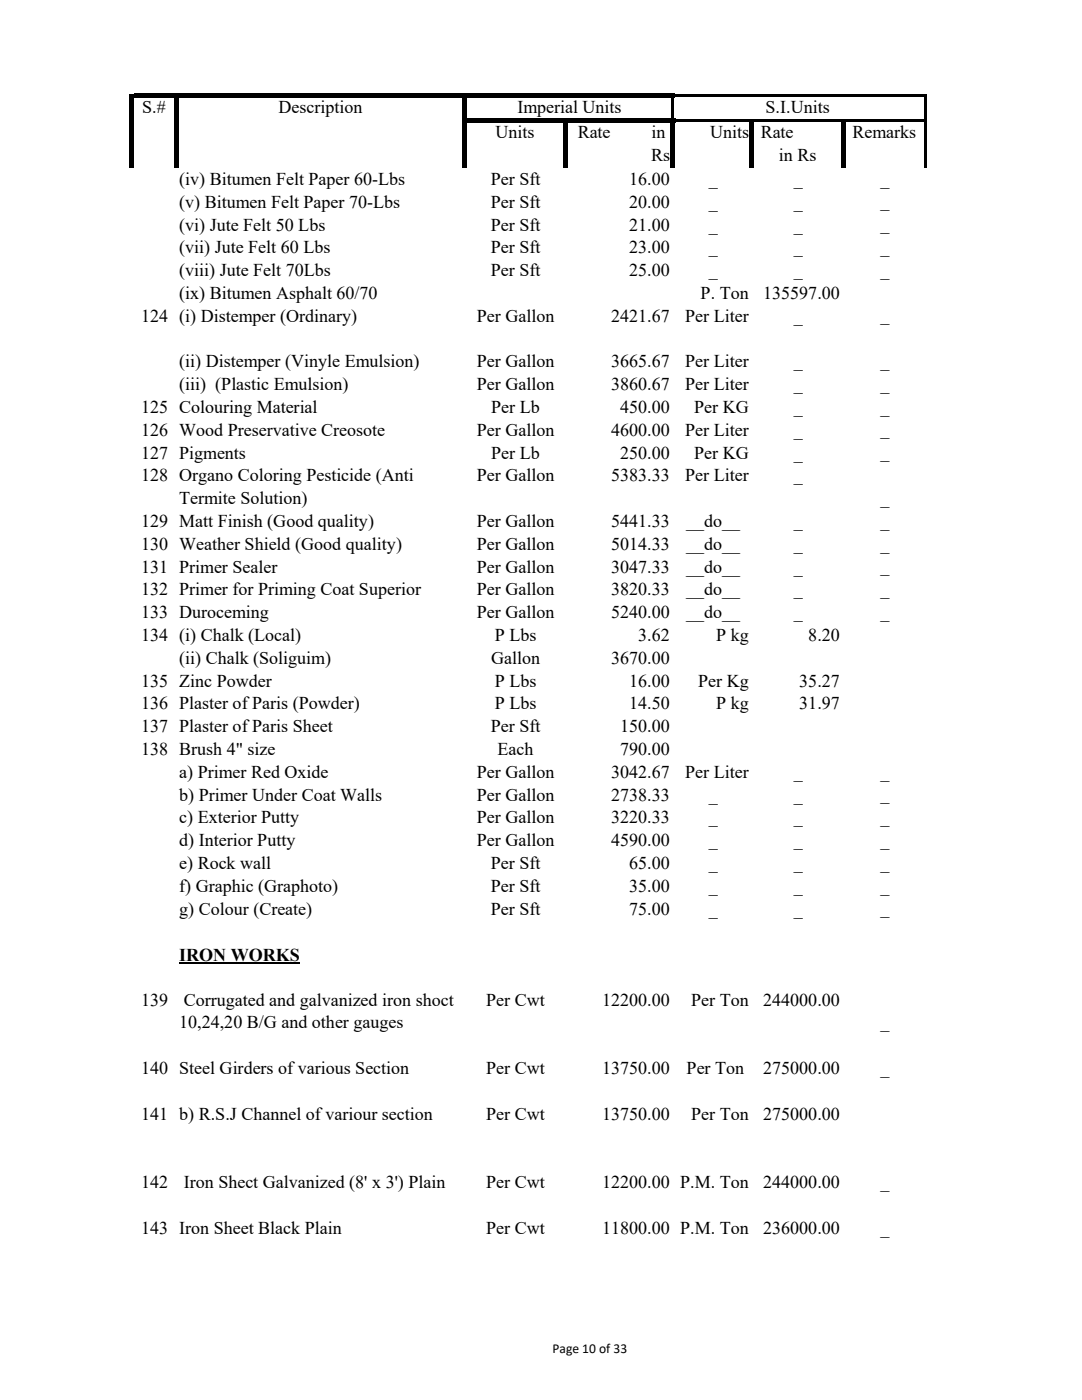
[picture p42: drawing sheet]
<svg xmlns="http://www.w3.org/2000/svg" width="216mm" height="279mm" viewBox="0 0 216 279" stroke-linecap="round" stroke-linejoin="round" font-family="sans-serif">
<defs><g id="words">
<g font-size="3.6">
<text x="28.4" y="22.6">S.#</text>
<text x="55.6" y="22.6">Description</text>
<text x="103.2" y="22.6">Imperial Units</text>
<text x="152.8" y="22.6">S.I.Units</text>
<text x="98.9" y="27.6">Units</text>
<text x="115.3" y="27.6">Rate</text>
<text x="130" y="27.6">in</text>
<text x="141.7" y="27.6">Units</text>
<text x="151.8" y="27.6">Rate</text>
<text x="170.1" y="27.6">Remarks</text>
<text x="129.9" y="32.1">Rs</text>
<text x="155.4" y="32.1">in Rs</text>
<text x="35.8" y="36.9">(iv) Bitumen Felt Paper 60-Lbs</text>
<text x="35.8" y="41.5">(v) Bitumen Felt Paper 70-Lbs</text>
<text x="97.9" y="36.9">Per Sft</text>
<text x="97.9" y="41.5">Per Sft</text>
<text x="125.6" y="36.9">16.00</text>
<text x="125.6" y="41.5">20.00</text>
<text x="141.4" y="36.9">_</text>
<text x="141.4" y="41.5">_</text>
<text x="158.4" y="36.9">_</text>
<text x="158.4" y="41.5">_</text>
<text x="175.7" y="36.9">_</text>
<text x="175.7" y="41.4">_</text>
<text x="35.8" y="46">(vi) Jute Felt 50 Lbs</text>
<text x="97.9" y="46">Per Sft</text>
<text x="125.6" y="46">21.00</text>
<text x="141.4" y="46">_</text>
<text x="158.4" y="46">_</text>
<text x="175.7" y="46">_</text>
<text x="35.8" y="50.6">(vii) Jute Felt 60 Lbs</text>
<text x="97.9" y="50.6">Per Sft</text>
<text x="125.6" y="50.6">23.00</text>
<text x="141.4" y="50.6">_</text>
<text x="158.4" y="50.6">_</text>
<text x="175.7" y="50.5">_</text>
<text x="35.8" y="55.1">(viii) Jute Felt 70Lbs</text>
<text x="35.8" y="59.7">(ix) Bitumen Asphalt 60/70</text>
<text x="97.9" y="55.1">Per Sft</text>
<text x="125.6" y="55.1">25.00</text>
<text x="139.8" y="59.7">P. Ton</text>
<text x="141.4" y="55.1">_</text>
<text x="152.3" y="59.7">135597.00</text>
<text x="158.4" y="55.1">_</text>
<text x="175.7" y="55.1">_</text>
<text x="28.2" y="64.2">124 (i) Distemper (Ordinary)</text>
<text x="95.1" y="64.2">Per Gallon</text>
<text x="122" y="64.2">2421.67</text>
<text x="136.7" y="64.2">Per Liter</text>
<text x="158.4" y="64.2">_</text>
<text x="175.7" y="64.2">_</text>
<text x="35.8" y="73.3">(ii) Distemper (Vinyle Emulsion)</text>
<text x="35.8" y="77.9">(iii) (Plastic Emulsion)</text>
<text x="95.1" y="73.3">Per Gallon</text>
<text x="95.1" y="77.9">Per Gallon</text>
<text x="122" y="73.3">3665.67</text>
<text x="122" y="77.9">3860.67</text>
<text x="136.7" y="73.3">Per Liter</text>
<text x="136.7" y="77.9">Per Liter</text>
<text x="158.4" y="73.3">_</text>
<text x="158.4" y="77.9">_</text>
<text x="175.7" y="73.3">_</text>
<text x="175.7" y="77.8">_</text>
<text x="28.2" y="82.4">125 Colouring Material</text>
<text x="98" y="82.4">Per Lb</text>
<text x="123.8" y="82.4">450.00</text>
<text x="138.5" y="82.4">Per KG</text>
<text x="158.4" y="82.4">_</text>
<text x="175.7" y="82.4">_</text>
<text x="28.2" y="87">126 Wood Preservative Creosote</text>
<text x="95.1" y="87">Per Gallon</text>
<text x="122" y="87">4600.00</text>
<text x="136.7" y="87">Per Liter</text>
<text x="158.4" y="87">_</text>
<text x="175.7" y="86.9">_</text>
<text x="28.2" y="91.5">127 Pigments</text>
<text x="98" y="91.5">Per Lb</text>
<text x="123.8" y="91.5">250.00</text>
<text x="138.5" y="91.5">Per KG</text>
<text x="158.4" y="91.5">_</text>
<text x="175.7" y="91.5">_</text>
<text x="28.2" y="96.1">128 Organo Coloring Pesticide (Anti</text>
<text x="35.8" y="100.6">Termite Solution)</text>
<text x="95.1" y="96.1">Per Gallon</text>
<text x="122" y="96.1">5383.33</text>
<text x="136.7" y="96.1">Per Liter</text>
<text x="158.4" y="96.1">_</text>
<text x="175.7" y="100.6">_</text>
<text x="28.2" y="105.2">129 Matt Finish (Good quality)</text>
<text x="95.1" y="105.2">Per Gallon</text>
<text x="122" y="105.2">5441.33</text>
<text x="136.9" y="105.2">__do__</text>
<text x="158.4" y="105.2">_</text>
<text x="175.7" y="105.1">_</text>
<text x="28.2" y="109.7">130 Weather Shield (Good quality)</text>
<text x="95.1" y="109.7">Per Gallon</text>
<text x="122" y="109.7">5014.33</text>
<text x="136.9" y="109.7">__do__</text>
<text x="158.4" y="109.7">_</text>
<text x="175.7" y="109.7">_</text>
<text x="28.2" y="118.8">132 Primer for Priming Coat Superior</text>
<text x="28.2" y="114.3">131 Primer Sealer</text>
<text x="95.1" y="118.8">Per Gallon</text>
<text x="95.1" y="114.3">Per Gallon</text>
<text x="122" y="118.8">3820.33</text>
<text x="122" y="114.3">3047.33</text>
<text x="136.9" y="118.8">__do__</text>
<text x="136.9" y="114.3">__do__</text>
<text x="158.4" y="118.8">_</text>
<text x="158.4" y="114.3">_</text>
<text x="175.7" y="118.8">_</text>
<text x="175.7" y="114.2">_</text>
<text x="28.2" y="123.4">133 Duroceming</text>
<text x="95.1" y="123.4">Per Gallon</text>
<text x="122" y="123.4">5240.00</text>
<text x="136.9" y="123.4">__do__</text>
<text x="158.4" y="123.4">_</text>
<text x="175.7" y="123.3">_</text>
<text x="28.2" y="127.9">134 (i) Chalk (Local)</text>
<text x="98.7" y="127.9">P Lbs</text>
<text x="127.4" y="127.9">3.62</text>
<text x="142.9" y="127.9">P kg</text>
<text x="161.3" y="127.9">8.20</text>
<text x="28.2" y="137">135 Zinc Powder</text>
<text x="35.8" y="132.5">(ii) Chalk (Soliguim)</text>
<text x="98" y="132.5">Gallon</text>
<text x="98.7" y="137">P Lbs</text>
<text x="122" y="132.5">3670.00</text>
<text x="125.6" y="137">16.00</text>
<text x="139.3" y="137">Per Kg</text>
<text x="159.5" y="137">35.27</text>
<text x="28.2" y="141.6">136 Plaster of Paris (Powder)</text>
<text x="98.7" y="141.6">P Lbs</text>
<text x="125.6" y="141.6">14.50</text>
<text x="142.9" y="141.6">P kg</text>
<text x="159.5" y="141.6">31.97</text>
<text x="28.2" y="146.1">137 Plaster of Paris Sheet</text>
<text x="97.9" y="146.1">Per Sft</text>
<text x="123.8" y="146.1">150.00</text>
<text x="28.2" y="150.7">138 Brush 4&quot; size</text>
<text x="35.8" y="155.2">a) Primer Red Oxide</text>
<text x="95.1" y="155.2">Per Gallon</text>
<text x="99.3" y="150.7">Each</text>
<text x="122" y="155.2">3042.67</text>
<text x="123.8" y="150.7">790.00</text>
<text x="136.7" y="155.2">Per Liter</text>
<text x="158.4" y="155.2">_</text>
<text x="175.7" y="155.2">_</text>
<text x="35.8" y="159.8">b) Primer Under Coat Walls</text>
<text x="95.1" y="159.8">Per Gallon</text>
<text x="122" y="159.8">2738.33</text>
<text x="141.4" y="159.8">_</text>
<text x="158.4" y="159.8">_</text>
<text x="175.7" y="159.7">_</text>
<text x="35.8" y="164.3">c) Exterior Putty</text>
<text x="95.1" y="164.3">Per Gallon</text>
<text x="122" y="164.3">3220.33</text>
<text x="141.4" y="164.3">_</text>
<text x="158.4" y="164.3">_</text>
<text x="175.7" y="164.3">_</text>
<text x="35.8" y="168.9">d) Interior Putty</text>
<text x="35.8" y="173.4">e) Rock wall</text>
<text x="95.1" y="168.9">Per Gallon</text>
<text x="97.9" y="173.4">Per Sft</text>
<text x="122" y="168.9">4590.00</text>
<text x="125.6" y="173.4">65.00</text>
<text x="141.4" y="168.9">_</text>
<text x="141.4" y="173.4">_</text>
<text x="158.4" y="168.9">_</text>
<text x="158.4" y="173.4">_</text>
<text x="175.7" y="168.8">_</text>
<text x="175.7" y="173.4">_</text>
<text x="35.8" y="178">f) Graphic (Graphoto)</text>
<text x="97.9" y="178">Per Sft</text>
<text x="125.6" y="178">35.00</text>
<text x="141.4" y="178">_</text>
<text x="158.4" y="178">_</text>
<text x="175.7" y="177.9">_</text>
<text x="35.8" y="182.5">g) Colour (Create)</text>
<text x="97.9" y="182.5">Per Sft</text>
<text x="125.6" y="182.5">75.00</text>
<text x="141.4" y="182.5">_</text>
<text x="158.4" y="182.5">_</text>
<text x="175.7" y="182.5">_</text>
<text x="35.8" y="191.7">IRON WORKS</text>
<text x="28.2" y="200.7">139</text>
<text x="36.7" y="200.7">Corrugated and galvanized iron shoct</text>
<text x="97" y="200.7">Per Cwt</text>
<text x="120.2" y="200.7">12200.00</text>
<text x="137.9" y="200.7">Per Ton</text>
<text x="152.3" y="200.7">244000.00</text>
<text x="35.8" y="205.2">10,24,20 B/G and other gauges</text>
<text x="175.7" y="205.2">_</text>
<text x="28.2" y="214.4">140 Steel Girders of various Section</text>
<text x="97" y="214.4">Per Cwt</text>
<text x="120.2" y="214.4">13750.00</text>
<text x="137" y="214.4">Per Ton</text>
<text x="152.3" y="214.4">275000.00</text>
<text x="175.7" y="214.3">_</text>
<text x="28.2" y="223.5">141 b) R.S.J Channel of variour section</text>
<text x="97" y="223.5">Per Cwt</text>
<text x="120.2" y="223.5">13750.00</text>
<text x="137.9" y="223.5">Per Ton</text>
<text x="152.3" y="223.5">275000.00</text>
<text x="28.2" y="237.2">142</text>
<text x="36.7" y="237.2">Iron Shect Galvanized (8' x 3') Plain</text>
<text x="97" y="237.2">Per Cwt</text>
<text x="120.2" y="237.2">12200.00 P.M. Ton</text>
<text x="152.3" y="237.2">244000.00</text>
<text x="175.7" y="237.1">_</text>
<text x="28.2" y="246.3">143 Iron Sheet Black Plain</text>
<text x="97" y="246.3">Per Cwt</text>
<text x="120.2" y="246.3">11800.00 P.M. Ton</text>
<text x="152.3" y="246.3">236000.00</text>
<text x="175.7" y="246.2">_</text>
</g>
<text font-size="2.7" x="110.3" y="270.1">Page 10 of 33</text>
</g></defs>
<g fill="#000">
<path d="M25.8 18.7h.9v14.7h-.9z" fill-rule="evenodd"/>
<path d="M26.7 18.7h107.9v.9h-107.9z" fill-rule="evenodd"/>
<path d="M34.7 19.6h.9v13.8h-.9z" fill-rule="evenodd"/>
<path d="M92.3 19.6h.9v13.8h-.9z" fill-rule="evenodd"/>
<path d="M134 19.6h.6v4h-.6z" fill-rule="evenodd"/>
<path d="M134.6 18.8h50.4v.6h-50.4z" fill-rule="evenodd"/>
<path d="M184.4 19.4h.6v14h-.6z" fill-rule="evenodd"/>
<path d="M93.2 23.6h41.5v.9h-41.5z" fill-rule="evenodd"/>
<path d="M112.3 24.5h.9v8.9h-.9z" fill-rule="evenodd"/>
<path d="M133.8 24.5h.9v8.9h-.9z" fill-rule="evenodd"/>
<path d="M134.7 23.8h14.9v.6h-14.9z" fill-rule="evenodd"/>
<path d="M149.6 23.8h.9v9.6h-.9z" fill-rule="evenodd"/>
<path d="M150.5 23.8h17.3v.6h-17.3z" fill-rule="evenodd"/>
<path d="M167.8 23.8h.9v9.6h-.9z" fill-rule="evenodd"/>
<path d="M168.7 23.8h16.3v.6h-16.3z" fill-rule="evenodd"/>
</g>
<path d="M35.8 192.3h24.1" fill="none" stroke="#000" stroke-width=".34"/>
<use href="#words"/>
</svg>
